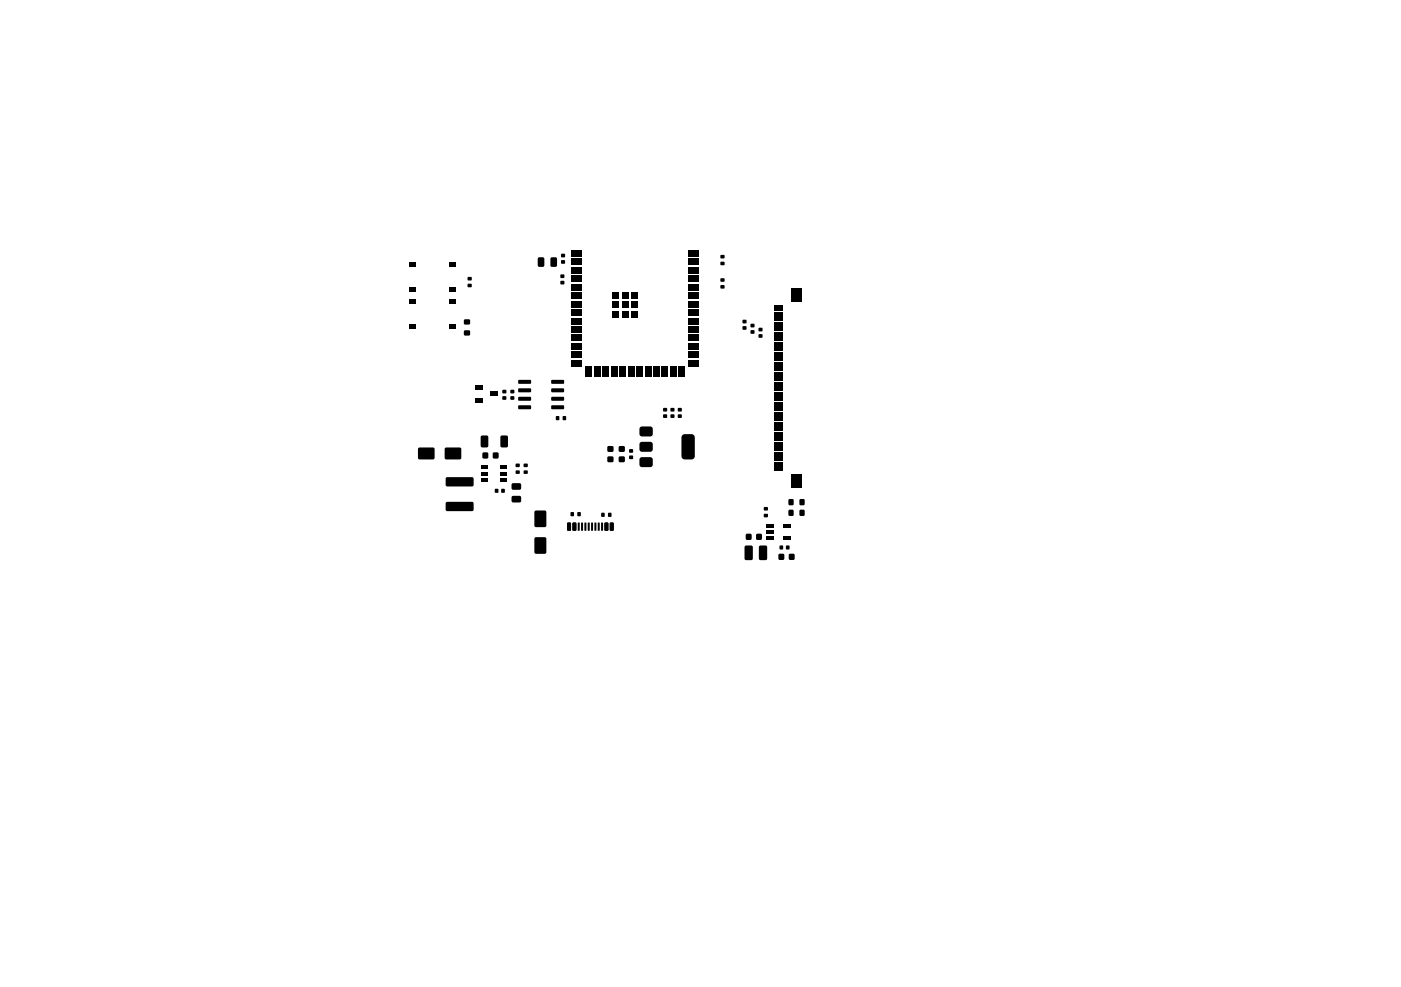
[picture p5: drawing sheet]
<svg xmlns="http://www.w3.org/2000/svg" width="210mm" height="148mm" viewBox="0 0 210 148" stroke-linecap="round" stroke-linejoin="round" font-family="sans-serif">
<g fill="#000">
<path d="M61.4 39.3h1v.7h-1zM67.4 39.3h1v.7h-1zM80.7 38.6h.6l.3 .1v1.1l-.2 .2h-.6l-.2-.1zM82.6 38.6h.6l.3 .1v1.1l-.2 .2h-.6l-.2-.1zM84.1 38.1h.6v.5h-.6zM84.1 39h.6v.5h-.6zM85.7 37.5h1.5v.9h-1.5zM85.7 38.8h1.5v.9h-1.5zM103.2 38.8h1.5v.9h-1.5zM103.2 37.5h1.5v.9h-1.5zM108 38.3h.6v.4h-.6zM108 39.3h.6v.4h-.6z"/>
<path d="M61.4 43h1v.7h-1zM61.4 48.6h1v.7h-1zM61.4 44.9h1v.7h-1zM67.4 43h1v.7h-1zM67.4 48.6h1v.7h-1zM67.4 44.9h1v.7h-1zM70.1 42.6h.6v.4h-.6zM70.1 41.6h.6v.4h-.6zM69.6 47.9h.8v.7h-.8zM69.6 49.6h.8v.7h-.8zM71.3 57.8h1v.6h-1zM73.5 58.8h1v.6h-1z"/>
<path d="M75.3 59.4h.6v.5h-.6zM75.3 58.5h.6v.5h-.6zM76.5 58.5h.6v.5h-.6zM76.5 59.4h.6v.5h-.6zM77.7 57h1.8l.1 .5-.1 .1-1.7-.1-.1-.1zM77.7 58.3l1.8-.1 .1 .5-.1 .1h-1.7l-.1-.1zM77.7 59.5h1.8l.1 .5-.1 .1h-1.7l-.1-.1zM82.7 59.5h1.8l.1 .5-.2 .1h-1.7l-.1-.1zM82.7 58.3l1.8-.1 .1 .5-.2 .1h-1.7l-.1-.1zM82.7 57h1.8l.1 .5-.2 .1-1.7-.1-.1-.1zM84 42.1h.6v.5h-.6zM84 41.2h.6v.5h-.6z"/>
<path d="M85.7 40.1h1.5v.9h-1.5zM85.7 41.3h1.5v.9h-1.5zM85.7 42.6h1.5v.9h-1.5zM85.7 43.9h1.5v.9h-1.5zM85.7 45.2h1.5v.9h-1.5zM85.7 46.4h1.5v.9h-1.5zM85.7 47.7h1.5v.9h-1.5zM85.7 49h1.5v.9h-1.5zM85.7 50.2h1.5v.9h-1.5zM85.7 51.5h1.5v.9h-1.5zM85.7 52.8h1.5v.9h-1.5zM85.7 54h1.5v.9h-1.5z"/>
<path d="M87.8 55h.9v1.5h-.9zM89.1 55h.9v1.5h-.9zM90.3 55h.9v1.5h-.9zM91.6 55h.9v1.5h-.9zM91.9 43.9h.9v.9h-.9zM91.9 45.3h.9v.9h-.9zM91.9 46.7h.9v.9h-.9zM92.9 55h.9v1.5h-.9zM93.3 43.9h.9v.9h-.9zM93.3 45.3h.9v.9h-.9zM93.3 46.7h.9v.9h-.9zM94.1 55h.9v1.5h-.9z"/>
<path d="M94.7 43.9h.9v.9h-.9zM94.7 45.3h.9v.9h-.9zM94.7 46.7h.9v.9h-.9zM95.4 55h.9v1.5h-.9zM96.7 55h.9v1.5h-.9zM98 55h.9v1.5h-.9zM99.2 55h.9v1.5h-.9zM100.5 55h.9v1.5h-.9zM101.8 55h.9v1.5h-.9zM103.2 54h1.5v.9h-1.5zM103.2 52.8h1.5v.9h-1.5zM103.2 51.5h1.5v.9h-1.5z"/>
<path d="M103.2 50.2h1.5v.9h-1.5zM103.2 49h1.5v.9h-1.5zM103.2 47.7h1.5v.9h-1.5zM103.2 46.4h1.5v.9h-1.5zM103.2 45.2h1.5v.9h-1.5zM103.2 43.9h1.5v.9h-1.5zM103.2 42.6h1.5v.9h-1.5zM103.2 41.3h1.5v.9h-1.5zM103.2 40.1h1.5v.9h-1.5zM108 42.8h.6v.4h-.6zM108 41.8h.6v.4h-.6zM111.3 48.9h.6v.5h-.6z"/>
<path d="M111.3 48h.6v.5h-.6zM112.5 49.5h.6v.5h-.6zM112.5 48.6h.6v.5h-.6zM113.7 50.1h.6v.5h-.6zM113.7 49.2h.6v.5h-.6zM116 59.8h1.3v.3h-1.3zM116 59.3h1.3v.3h-1.3zM116 58.8h1.3v.3h-1.3zM116 58.3h1.3v.3h-1.3zM116 57.8h1.3v.3h-1.3zM116 57.3h1.3v.3h-1.3zM116 56.8h1.3v.3h-1.3z"/>
<path d="M116 56.3h1.3v.3h-1.3zM116 55.8h1.3v.3h-1.3zM116 55.3h1.3v.3h-1.3zM116 54.8h1.3v.3h-1.3zM116 54.3h1.3v.3h-1.3zM116 53.8h1.3v.3h-1.3zM116 53.3h1.3v.3h-1.3zM116 52.8h1.3v.3h-1.3zM116 52.3h1.3v.3h-1.3zM116 51.8h1.3v.3h-1.3zM116 51.3h1.3v.3h-1.3zM116 50.8h1.3v.3h-1.3z"/>
<path d="M116 50.3h1.3v.3h-1.3zM116 49.8h1.3v.3h-1.3zM116 49.3h1.3v.3h-1.3zM116 48.8h1.3v.3h-1.3zM116 48.3h1.3v.3h-1.3zM116 47.8h1.3v.3h-1.3zM116 47.3h1.3v.3h-1.3zM116 46.8h1.3v.3h-1.3zM116 46.3h1.3v.3h-1.3zM116 45.8h1.3v.3h-1.3zM118.5 43.3h1.6v2h-1.6zM62.7 67.2h2.4v1.6h-2.4z"/>
<path d="M66.9 75.3h3.9l.2 .2v1l-.3 .2-3.7-.1-.2-.2zM66.9 71.6h3.9l.2 .2v1l-.3 .2-3.7-.1-.2-.2zM66.7 67.2h2.4v1.6h-2.4zM71.3 59.7h1v.6h-1zM72.1 65.4l.8-.1 .3 .2v1.4l-.2 .2h-.7l-.2-.2zM72.4 67.9h.7v.8h-.7zM72.2 71.7h1v.6h-1zM72.2 70.8h1v.5h-1zM72.2 69.8h1v.6h-1zM73.9 67.9h.8v.8h-.8zM74.2 73.3h.5v.6h-.5zM75.1 65.4l.8-.1 .2 .2v1.4l-.1 .2h-.8l-.2-.2z"/>
<path d="M75.2 73.3h.4v.6h-.4zM74.9 69.8h1v.6h-1zM74.9 70.8h1v.5h-1zM74.9 71.7h1v.6h-1zM76.7 74.4h1.3l.1 .2v.6l-.2 .2-1.1-.1-.1-.2zM76.7 72.5h1.3l.1 .2v.6l-.2 .2-1.1-.1-.1-.2zM77.7 60.8h1.8l.1 .5-.1 .1h-1.7l-.1-.2zM77.3 69.5h.6v.5h-.6zM77.3 70.6h.6v.4h-.6zM78.5 69.5h.6v.5h-.6zM78.5 70.6h.6v.4h-.6zM80.2 76.6h1.6v2.4h-1.6z"/>
<path d="M82.7 60.8h1.8l.1 .5-.2 .1h-1.7l-.1-.2zM83.3 62.4h.5v.6h-.5zM84.4 62.4h.4v.6h-.4zM85 78.4h.4h.2v1l-.1 .2-.5-.1zM85.8 78.4h.4h.2v1l-.1 .2-.5-.1zM85.5 76.8h.5v.6h-.5zM86.6 78.4h.3l-.1 1.2-.2-.1zM86.6 76.8h.4v.6h-.4zM87.1 78.4h.3l-.1 1.2-.2-.1zM87.6 78.4h.3l-.1 1.2-.2-.1zM88.1 78.4h.3l-.1 1.2-.2-.1zM88.6 78.4h.3l-.1 1.2-.2-.1z"/>
<path d="M89.1 78.4h.3l-.1 1.2-.2-.1zM89.6 78.4h.3l-.1 1.2-.2-.1zM90.1 78.4h.3l-.1 1.2-.2-.1zM90.6 78.4h.4h.2v1l-.1 .2-.5-.1zM90.1 76.9h.5v.6h-.5zM91.1 68.5h.8v.8h-.8zM91.1 66.9h.8v.8h-.8zM91.4 78.4h.5h.1v1l-.1 .2-.5-.1zM91.2 76.9h.4v.6h-.4zM92.8 68.5h.8v.8h-.8zM92.8 66.9h.8v.8h-.8zM94.3 68.3h.6v.5h-.6z"/>
<path d="M94.3 67.4h.6v.5h-.6zM95.9 64.1l.3-.1h1.5l.1 .3v1l-.3 .2-1.5-.1-.2-.3zM95.9 66.4l.3-.1h1.5l.1 .3v1l-.3 .2-1.5-.1-.2-.3zM95.9 68.7l.3-.1h1.5l.1 .3v1l-.3 .2-1.5-.1-.2-.3zM99.4 62.2h.6v.4h-.6zM99.4 61.2h.6v.5h-.6zM100.5 62.2h.6v.4h-.6zM100.5 61.2h.6v.5h-.6zM101.6 62.2h.6v.4h-.6zM101.6 61.2h.6v.5h-.6zM102.3 65.2l.2-.1h1.1l.5 .3v3l-.2 .4-1.4 .1-.3-.3-.1-3zM114.5 77.1h.6v.4h-.6z"/>
<path d="M114.5 76.1h.6v.4h-.6zM114.9 78.6h1v.5h-1zM116 70.3h1.3v.3h-1.3zM116 69.8h1.3v.3h-1.3zM116 69.3h1.3v.3h-1.3zM116 68.8h1.3v.3h-1.3zM116 68.3h1.3v.3h-1.3zM116 67.8h1.3v.3h-1.3zM116 67.3h1.3v.3h-1.3zM116 66.8h1.3v.3h-1.3zM116 66.3h1.3v.3h-1.3zM116 65.8h1.3v.3h-1.3z"/>
<path d="M116 65.3h1.3v.3h-1.3zM116 64.8h1.3v.3h-1.3zM116 64.3h1.3v.3h-1.3zM116 63.8h1.3v.3h-1.3zM116 63.3h1.3v.3h-1.3zM116 62.8h1.3v.3h-1.3zM116 62.3h1.3v.3h-1.3zM116 61.8h1.3v.3h-1.3zM116 61.3h1.3v.3h-1.3zM116 60.8h1.3v.3h-1.3zM116 60.3h1.3v.3h-1.3zM117.5 78.6h1v.5h-1z"/>
<path d="M118.2 76.5h.7v.8h-.7zM118.2 74.9h.7v.8h-.7zM119.9 76.5h.7v.8h-.7zM119.9 74.9h.7v.8h-.7zM118.5 71.2h1.6v2h-1.6zM80.2 80.6h1.6v2.4h-1.6zM111.8 80.1h.8v.8h-.8zM111.7 81.9l.9-.1 .2 .2v1.8l-.1 .2h-.9l-.2-.2zM113.4 80.1h.8v.8h-.8zM114.9 79.5h1v.6h-1zM114.9 80.5h1v.5h-1zM113.8 81.9l.9-.1 .3 .2v1.8l-.2 .2h-.8l-.2-.2z"/>
<path d="M116.9 81.8h.5v.6h-.5zM117.5 80.5h1v.5h-1zM116.7 83.1h.8v.8h-.8zM117.8 81.8h.5v.6h-.5zM118.3 83.1h.8v.8h-.8z"/>
</g>
</svg>
